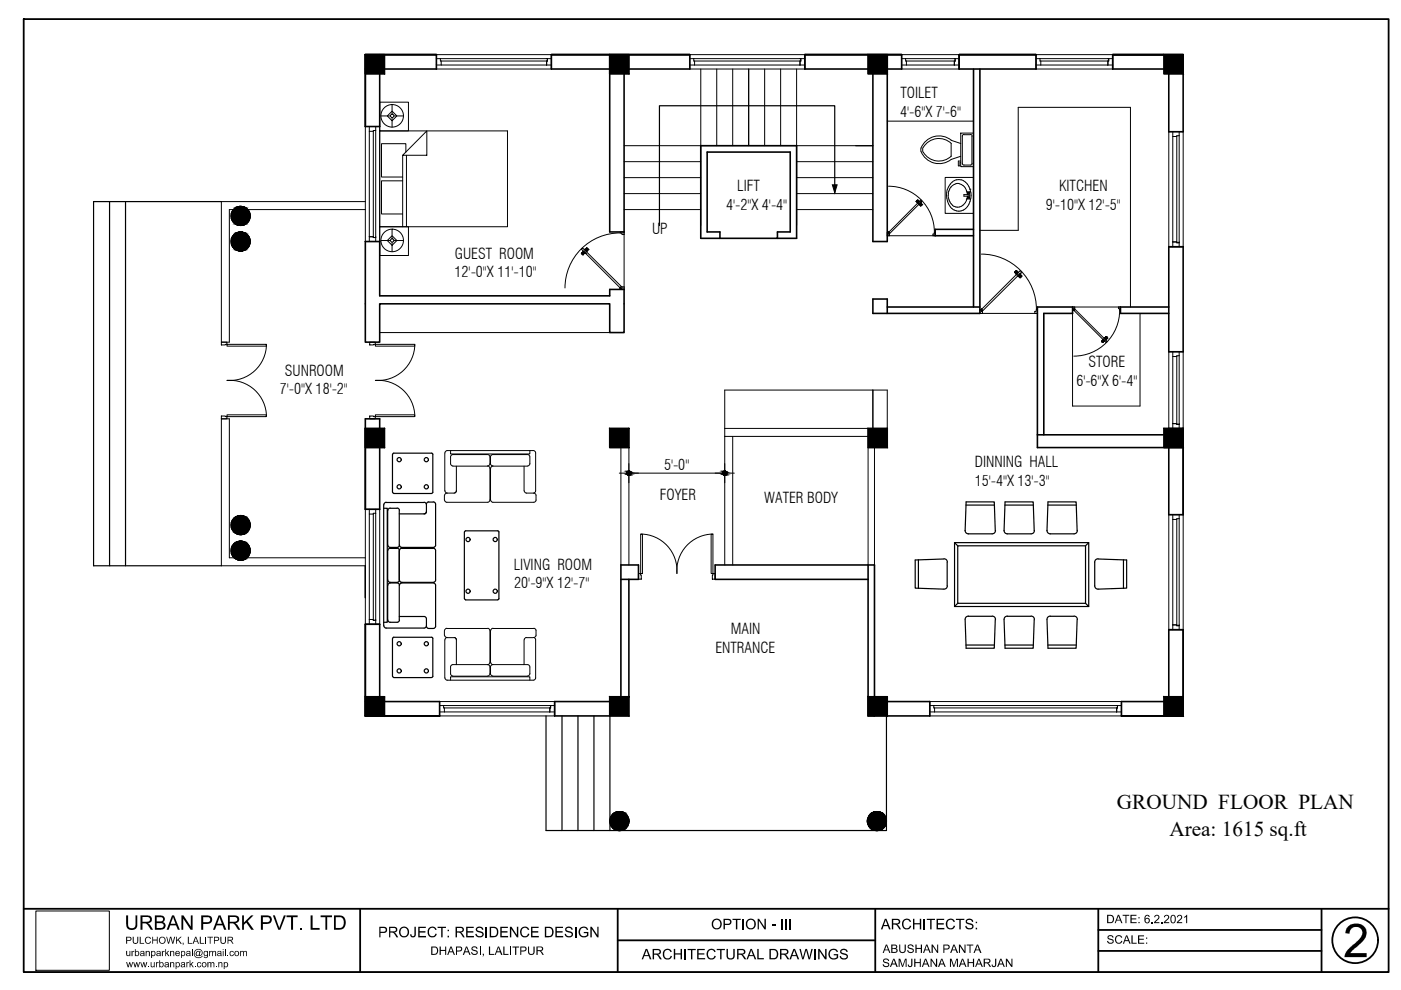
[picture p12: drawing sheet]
<svg xmlns="http://www.w3.org/2000/svg" width="297mm" height="210mm" viewBox="0 0 297 210" stroke-linecap="round" stroke-linejoin="round" font-family="sans-serif">
<defs><g id="words">
<g font-size="4.5">
<text x="236.8" y="171.4">GROUND FLOOR PLAN</text>
<text x="247.9" y="177.2">Area: 1615 sq.ft</text>
</g>
<g font-size="3.2">
<text x="190.9" y="20.9">TOILET</text>
<text x="190.8" y="24.8">4'-6&quot;X 7'-6&quot;</text>
<text x="156.3" y="40.5">LIFT</text>
<text x="224.6" y="40.5">KITCHEN</text>
<text x="154" y="44.5">4'-2&quot;X 4'-4&quot;</text>
<text x="221.7" y="44.5">9'-10&quot;X 12'-5&quot;</text>
<text x="138.2" y="49.6">UP</text>
<text x="96.4" y="58.8">12'-0&quot;X 11'-10&quot;</text>
<text x="96.4" y="54.8">GUEST ROOM</text>
<text x="230.8" y="77.8">STORE</text>
<text x="59.3" y="83.6">7'-0&quot;X 18'-2&quot;</text>
<text x="60.4" y="79.6">SUNROOM</text>
<text x="228.2" y="81.8">6'-6&quot;X 6'-4&quot;</text>
<text x="140.8" y="99.6">5'-0&quot;</text>
<text x="206.7" y="99">DINNING HALL</text>
<text x="139.9" y="106.1">FOYER</text>
<text x="162" y="106.7">WATER BODY</text>
<text x="206.7" y="103">15'-4&quot;X 13'-3&quot;</text>
<text x="109" y="120.8">LIVING ROOM</text>
<text x="109" y="124.7">20'-9&quot;X 12'-7&quot;</text>
<text x="154.9" y="134.5">MAIN</text>
<text x="151.7" y="138.5">ENTRANCE</text>
</g>
</g></defs>
<!-- layer: DOOR WINDOW -->
<g fill="none" stroke="#000" stroke-width=".21">
<path d="M92.5 12.4h24.4M92.5 13.8h24.4M92.5 11.6h24.4v3h-24.4zM93.4 12.4v.5h22.7v-.5M93.5 12.9v.9M115.9 12.9v.9M146.2 12.4h24.4M146.2 13.8h24.4M146.2 11.6h24.4v3h-24.4zM147.1 12.4v.5h22.7v-.5M147.3 12.9v.9M169.6 12.9v.9"/>
<path d="M191.2 11.6h12.2v3h-12.2zM191.2 12.4h12.2M191.2 13.8h12.2M192 12.4v.5h10.5v-.5M192.2 12.9v.9M202.3 12.9v.9M219.7 12.4h16.2M219.7 13.8h16.2M219.7 11.6h16.2v3h-16.2zM220.5 12.4v.5h14.6v-.5M220.7 12.9v.9M234.9 12.9v.9"/>
<path d="M77.5 26.8h3v24.4h-3zM78.3 26.8v24.4M78.3 27.8h.8M79.7 27.7h-.6v22.7h.6M79.7 26.8v24.4M247.8 27.9h3.1v24.4h-3.1zM248.7 27.9v24.4M248.7 28.9h.8M250 28.8h-.5v22.7h.5M250 27.9v24.4M78.3 50.2h.8M248.7 51.3h.8"/>
<path d="M46.9 72.5h1.2v.5l-1.2 .1zM48.1 73h8.4v.4h-8.4zM56.5 73a7.8 7.8 0 0 1-8.4 7.7 7.8 7.8 0 0 1 8.4 7.6M78.4 72.5h1.2v.5l-1.2 .1zM79.6 73h8.3v.4h-8.3zM88 73a7.8 7.8 0 0 1-8.4 7.7 7.8 7.8 0 0 1 8.4 7.6M247.8 74.6h3.1v16.2h-3.1zM248.7 74.6v16.2M248.7 75.6h.8M250 75.4h-.5v14.6h.5M250 74.6v16.2M46.9 88.2l1.2 .1v.5h-1.2z"/>
<path d="M48.1 88h8.4v.3h-8.4zM78.4 88.2l1.2 .1v.5h-1.2zM79.6 88h8.3v.3h-8.3zM248.7 89.8h.8M77.5 108h3v24.4h-3zM78.3 108v24.4M78.3 109h.8M79.7 108.8h-.6v22.7h.6M79.7 108v24.4M135.8 113.3h.4v8.3h-.4zM135.9 113.2a7.8 7.8 0 0 1 7.6 8.4 7.8 7.8 0 0 1 7.7-8.4M150.8 113.3h.4v8.3h-.4z"/>
<path d="M247.8 109.1h3.1v24.4h-3.1zM248.7 109.1v24.4M248.7 110.1h.8M250 110h-.5v22.7h.5M250 109.1v24.4M78.3 131.3h.1M78.3 131.3h.8M135.4 121.6h.4l.2 1.2h-.6zM151.2 121.6h.4v1.2h-.6zM248.7 132.5h.8M93.2 148.7h24.4v3.1h-24.4zM93.2 149.6h24.4"/>
<path d="M93.2 150.9h24.4M94.1 149.6v.5h22.6v-.5M94.2 150.1v.8M116.6 150.1v.8M197.1 149.6h40.7M197.1 150.9h40.7M197.1 148.7h40.7v3.1h-40.7zM198 149.6v.5h38.9v-.5M198.1 150.1v.8M236.8 150.1v.8"/>
</g>
<!-- layer: WALL -->
<g fill="none" stroke="#000" stroke-width=".34">
<path d="M80.5 11.6v15.2h-3M92.5 11.6h-15v15.2M92.5 11.6v3h-15M116.9 11.6h29.3v3h-29.3zM129.3 11.6v37.6h3v-37.6M170.6 11.6h20.6v3h-20.6zM185.1 11.6v39.6h3v-39.6M203.4 11.6h16.3v3h-16.3zM206.4 14.6v50.5M207.8 14.6v51.8h-22.7v-3h3v3M246.8 11.6h-10.9v3h11.9v13.3h3.1v-16.3M250.9 11.6h-15h15"/>
<path d="M149.9 32.2h17.6v17h-2.7v1.3h-12.2v-1.3h-2.7zM77.5 51.2h3v11.5h48.8v-1.3h3v9.1h-3v-6.1h-48.8v8.1h-3zM152.6 50.5h-4v-19.6h20.3v19.6h-4.1M206.4 48.6h-8.1v1.4h8.1M247.8 52.3h3.1v22.3h-3.1zM188.1 65.1h19.7M247.8 65.1h-10.2v1.3h10.2M77.5 88.8h3v19.2h-3zM219.9 92.2h27.9M221.3 92.2v-25.8h6.1v-1.3h-7.5v29.8h31v14.2M247.8 90.8v18.3h3.1M250.9 90.8v18.3"/>
<path d="M184.1 119.8v32M131.6 122.8h3.8v-3h-3.8v27.9M133.3 122.8v24.9M184.1 122.8h-32.5v-3h33.8v32M250.9 133.5v18.3h-13.1M250.9 133.5h-3.1v14.2M77.5 148.7h15.7v3.1h-15.7v-19.4h3v19.4M129.3 148.7h-11.7v3.1h11.7M188.1 148.7h9v3.1h-9.2M246.8 148.7h-9v3.1"/>
</g>
<!-- layer: ELEVATION -->
<g fill="none" stroke="#000" stroke-width=".25">
<path d="M246.8 11.6h4.1v4M246.8 14.6h4.1M247.8 11.6v4M181.4 30.9h3.7M23.2 42.7v77.3M26.6 42.7v77.3M46.9 42.7h-27.1v77.3h27.1M77.5 93.5h4M80.5 94.2h1M247.8 90.8v4.1M77.5 120v6.7M115.8 151.8v24.3h72.1v-24.3h.2"/>
<path d="M119.2 151.8v24.3M122.5 151.8v24.3M125.9 151.8v24.3M129.3 151.8v24.3M184.1 151.8h1.3M185.4 148.7h2.7M246.8 148.7h4.1M247.8 147.7v4.1"/>
<circle cx="51" cy="51.2" r="2.03"/>
<circle cx="51" cy="45.8" r="2.03"/>
<circle cx="51" cy="116.8" r="2.03"/>
<circle cx="51" cy="111.3" r="2.03"/>
<circle cx="131.3" cy="174.1" r="2.03"/>
<circle cx="185.9" cy="174.1" r="2.03"/>
</g>
<!-- layer: RAILING -->
<g fill="none" stroke="#000" stroke-width=".21">
<path d="M148.6 14.6v33.2M152 14.6v16.3M155.3 14.6v16.3M158.7 14.6v16.3M162.1 14.6v16.3M165.5 14.6v16.3M168.9 14.6v33.2M132.3 30.9h52.8M132.3 34.3h16.3M132.3 37.7h16.3M168.9 34.3h16.2M168.9 37.7h16.2"/>
<path d="M132.3 41h16.3M132.3 44.4h16.3M168.9 41h16.2M168.9 44.4h16.2M207.8 48.8h8.1v-26h23.8v42.3M227.4 66.4v19.7h14.3v-19.7"/>
</g>
<!-- layer: pillar -->
<g fill="#000" stroke="#000" stroke-width=".21">
<path d="M77.5 11.6l4 4v-4zM77.5 11.6l4 4h-4z"/>
<path d="M129.3 11.6l4 4v-4zM129.3 11.6l4 4h-4z"/>
<path d="M184.1 11.6l4 4v-4zM184.1 11.6l4 4h-4z"/>
<path d="M246.8 11.6l4.1 4v-4zM246.8 11.6l4.1 4h-4.1z"/>
<path d="M77.5 90.8l4 4.1v-4.1zM77.5 90.8l4 4.1h-4z"/>
<path d="M129.3 90.8l4 4.1v-4.1zM129.3 90.8l4 4.1h-4z"/>
<path d="M184.1 90.8l4 4.1v-4.1zM184.1 90.8l4 4.1h-4z"/>
<path d="M246.8 90.8l4.1 4.1v-4.1zM246.8 90.8l4.1 4.1h-4.1z"/>
<path d="M77.5 147.7l4 4.1v-4.1zM77.5 147.7l4 4.1h-4z"/>
<path d="M129.3 147.7l4 4.1v-4.1zM129.3 147.7l4 4.1h-4z"/>
<path d="M184.1 147.7l4 4.1v-4.1zM184.1 147.7l4 4.1h-4z"/>
<path d="M246.8 147.7l4.1 4.1v-4.1zM246.8 147.7l4.1 4.1h-4.1z"/>
</g>
<path d="M77.5 11.6h4v4h-4zM129.3 11.6h4v4h-4zM184.1 11.6h4v4h-4zM246.8 11.6h4.1v4h-4.1zM77.5 90.8h4v4.1h-4zM129.3 90.8h4v4.1h-4zM184.1 90.8h4v4.1h-4zM246.8 90.8h4.1v4.1h-4.1zM77.5 147.7h4v4.1h-4zM129.3 147.7h4v4.1h-4zM184.1 147.7h4v4.1h-4zM246.8 147.7h4.1v4.1h-4.1z" fill="none" stroke="#000" stroke-width=".34"/>
<!-- layer: win_in -->
<path d="M77.5 42.7h-30.6v29.8h1.7v-28.1h28.9M77.5 118.3h-28.9v-29.5h-1.7v31.2h30.6" fill="none" stroke="#000" stroke-width=".21"/>
<!-- layer: A-FUR -->
<g fill="none" stroke="#000" stroke-width=".21">
<path d="M188.1 25.7h18.3M195.7 31.2l-.1 .6 .1 .5M195.8 32.3a3.8 3.8 0 0 0 5.9 .8M195.8 31.2a3.8 3.8 0 0 1 5.9-.8v2.7M200.4 37.6h6v7.6h-6zM201.9 38.6l-.7 .8-.3 .8M202 39.3l-.7 .8M202.7 38.9a1.61 1.61 0 0 1 1.5 .5M202.7 39l-.7 .3M202.8 38.1h1M202.8 38.1l-.9 .5M203.7 30.4l-2-.7a4 4 0 0 0-6.5 2.2 4.1 4.1 0 0 0 6.5 1.9l2-.7"/>
<path d="M203.7 28.2h2.7v7.1h-2.7zM203.7 34.1h-.5v1.1h.3v-.7h.2M203.8 38.1l.4 .2M204 34.6l.2 .4h1.5M204.2 39.3l.7 1.1M204.2 38.3l.9 .7M204.4 28.6h1.3M204.4 28.5l-.3 .1-.1 .3v5.8M205.1 39l.3 .6M205.4 39.6l.2 .5M205.7 28.5l.3 .1 .1 .3v5.8M206.1 34.6l-.1 .3-.3 .1"/>
<path d="M200.7 41.4v.7M200.7 40.8v.6M200.8 42.1l.1 .7M200.8 40.2l-.1 .6M200.9 42.7l.2 .6M201 41.4l.1 .5M201.1 41v.4M201.1 42l.3 .8M201.1 43.3l.4 .5M201.1 40.5v.4M201.4 40.1l-.2 .4M201.4 42.8l.6 .7"/>
<path d="M201.4 43.8l.9 .8M201.9 43.5l.4 .3M202.3 43.7l.4 .2M202.3 44.5l1 .3 .9-.3M204.2 43.5l-.8 .4h-.7M204.4 41.3h1v.3h-1zM204.9 40.4l.1 .3M204.9 42.4l-.7 1.1M205 42.1l-.1 .3M205 40.7l.1 .5M205.1 41.6l-.1 .5M205.1 43.8l-.9 .8"/>
<path d="M205.1 41.3v-.6h.5v1.5h-.5v-.6M205.6 40.1h.1M205.6 42.7l-.5 1.1M205.6 40.1l.3 1.3-.3 1.4M80.5 70.5h48.8M94.3 96v8.1M94.3 96l.1-.2 .4-.3 18.5 .1 .3 .4v8.1M95.5 95.5v.8h16.8v-.8M95.5 96.9v1.4l.1 .3 .4 .2M96 96.4h7.4l.4 .2 .1 .3M96 98.8h7.4M96 96.4l-.4 .2-.1 .3"/>
<path d="M96.8 98.8v5.3M103.9 96.9v1.4l-.3 .4-.2 .1 .4 .2 .1 .3-.1 7-.4 .2h-8.7M104 96.9v1.4l.2 .4 .3 .1M104 99.3v6.7M104.5 98.8h7.3M104.5 98.8l-.4 .2-.1 .3M111.1 98.8v5.3M112.3 96.9v1.4l-.2 .4-.2 .1M112.3 96.9l-.2-.5h-.3h-7.3l-.4 .2-.1 .3M131.6 94.9v24.9M133.3 94.9v24.9M153.7 90.8h30.4"/>
<path d="M153.7 92.5h30.4M155.3 92.5v27.3M184.1 94.9v24.9M185.1 82.7v8.1M185.4 94.9v24.9M188.1 90.8v-8.1h-34.4v37.1M94.3 104.1l.3 .4h.2h1.5h.2l.3-.4-.4 .4M94.7 104.5l-.4 .3-.1 1.2 .3 .4 .2 .1M113.2 104.5l.2 .1 .3 .4-.1 1.3-.4 .2h-8.7l-.4-.2-.1-.3M113.6 104.1l-.3 .4h-.2h-1.5h-.2l-.2-.4M94.2 133.7l.1 1.2 .4 .3M94.3 135.7v8"/>
<path d="M94.7 133.3h8.7M94.7 133.2l-.2 .1-.2 .4M94.8 135.2h1.5M94.8 135.2l-.4 .2-.1 .2M96.3 135.2l.4 .2 .1 .2M96.4 135.2l.4 .5M96.8 135.7v5.2M103.4 133.2l.2 .1 .3 .4M103.9 133.7v6.7M104 133.7v6.7M104.5 133.3h8.6M104.5 133.2l-.4 .2-.1 .3"/>
<path d="M111.1 135.7v5.2M111.6 135.2h1.5M111.6 135.2l-.4 .2v.2M113.1 135.2l.4 .2 .1 .2v8.1l-.3 .4-18.5 .1-.4-.2-.1-.3M113.2 133.2l.4 .3 .1 .2M113.7 133.7l-.1 1.2-.4 .3M95.5 144.2v-.7h16.8v.7M96 140.9h7.4M96 143.4h7.4M96 140.9l-.2 .1-.3 .4v1.5l.3 .4h.2M103.4 140.9l.2 .1 .3 .4v1.5l-.3 .4h-.2M103.9 140.4l-.3 .4-.2 .1"/>
<path d="M104 140.4l.1 .3 .4 .2M104.5 143.4h7.3M104.5 143.3h-.3l-.2-.4v-1.5l.1-.2 .4-.3 7.6 .1 .2 .4v1.5l-.2 .4h-.2"/>
<circle cx="205.4" cy="41.9" r=".15"/>
<circle cx="205.4" cy="40.9" r=".15"/>
</g>
<!-- layer: ELEVATION -->
<g fill="#000" stroke="#000" stroke-width=".21">
<path d="M50.6 53.2h.9zM50.6 47.8h.9zM50.7 49.2h.6zM50.7 43.8h.6zM50.6 113.3h.9zM50.6 118.7h.9zM50.7 109.3h.6zM50.7 114.8h.6zM130.9 176.1h.9zM131 172.1h.6zM185.5 176.1h.9zM185.6 172.1h.5z"/>
<path d="M50.6 53.2h.7zM50.7 53.2h.6z"/>
<path d="M50.6 47.8h.7zM50.7 47.8h.6z"/>
<path d="M50.7 49.2h.8zM50.6 49.2h.9z"/>
<path d="M50.7 43.8h.8zM50.6 43.8h.9z"/>
<path d="M50.6 49.2l1.1 .1zM50.4 49.3h1.3z"/>
<path d="M50.6 43.8l1.1 .1zM50.4 43.9h1.3z"/>
<path d="M50.4 49.3h1.4zM50.2 49.3h1.6z"/>
<path d="M50.4 53.1h1.3zM50.4 53.1l1.1 .1z"/>
<path d="M50.4 43.9h1.4zM50.2 43.9h1.6z"/>
<path d="M50.4 47.7h1.3zM50.4 47.7l1.1 .1z"/>
<path d="M50.2 49.3l1.8 .1zM50 49.4h2z"/>
<path d="M50.2 53.1h1.6zM50.2 53.1h1.5z"/>
<path d="M50.2 43.9l1.8 .1zM50 44h2z"/>
<path d="M50.2 47.7h1.6zM50.2 47.7h1.5z"/>
<path d="M50 49.4l2.2 .2-.2-.2zM49.9 49.6l.1-.2 2.2 .2z"/>
<path d="M50 52.9l1.8 .2 .2-.2zM50 52.9l1.8 .2h-1.6z"/>
<path d="M50 44l2.2 .1-.2-.1zM49.9 44.1l.1-.1 2.2 .1z"/>
<path d="M50 47.5l1.8 .2 .2-.2zM50 47.5l1.8 .2h-1.6z"/>
<path d="M49.9 49.6l2.5 .1-.2-.1zM49.7 49.7l.2-.1 2.5 .1z"/>
<path d="M49.9 52.9h2.3zM49.9 52.9h2.1z"/>
<path d="M49.9 44.1l2.5 .2-.2-.2zM49.7 44.3l.2-.2 2.5 .2z"/>
<path d="M49.9 47.4h2.3zM49.9 47.4l2.1 .1z"/>
<path d="M49.7 49.7l2.8 .1-.1-.1zM49.7 49.7l2.8 .1h-2.9z"/>
<path d="M49.7 52.7l2.5 .2 .2-.2zM49.7 52.7l2.5 .2h-2.3z"/>
<path d="M49.7 44.3l2.8 .1-.1-.1zM49.7 44.3l2.8 .1h-2.9z"/>
<path d="M49.7 47.3l2.5 .1 .2-.1zM49.7 47.3l2.5 .1h-2.3z"/>
<path d="M49.6 49.8l3 .1-.1-.1zM49.6 49.8l3 .1h-3.2z"/>
<path d="M49.6 52.6l2.8 .1 .1-.1zM49.6 52.6l2.8 .1h-2.7z"/>
<path d="M49.6 44.4l3 .1-.1-.1zM49.6 44.4l3 .1h-3.2z"/>
<path d="M49.6 47.2l2.8 .1 .1-.1zM49.6 47.2l2.8 .1h-2.7z"/>
<path d="M49.4 49.9l3.3 .2-.1-.2zM49.4 49.9l3.3 .2h-3.4z"/>
<path d="M49.4 52.5l3.1 .1 .1-.1zM49.4 52.5l3.1 .1h-2.9z"/>
<path d="M49.4 44.5l3.3 .2-.1-.2zM49.4 44.5l3.3 .2h-3.4z"/>
<path d="M49.4 47.1l3.1 .1 .1-.1zM49.4 47.1l3.1 .1h-2.9z"/>
<path d="M49.3 50.1l3.5 .2-.1-.2zM49.3 50.1l3.5 .2h-3.6z"/>
<path d="M49.3 52.3l3.3 .2 .1-.2zM49.3 52.3l3.3 .2h-3.2z"/>
<path d="M49.3 44.7l3.5 .2-.1-.2zM49.3 44.7l3.5 .2h-3.6z"/>
<path d="M49.3 46.9l3.3 .2 .1-.2zM49.3 46.9l3.3 .2h-3.2z"/>
<path d="M49.2 50.3l3.7 .1-.1-.1zM49.2 50.3l3.7 .1h-3.8z"/>
<path d="M49.2 52.1l3.5 .2 .1-.2zM49.2 52.1l3.5 .2h-3.4z"/>
<path d="M49.2 44.9l3.7 .1-.1-.1zM49.2 44.9l3.7 .1h-3.8z"/>
<path d="M49.2 46.7l3.5 .2 .1-.2zM49.2 46.7l3.5 .2h-3.4z"/>
<path d="M49.1 50.4l3.8 .2v-.2zM49.1 50.4l3.8 .2h-3.8z"/>
<path d="M49.1 52l3.7 .1 .1-.1zM49.1 52l3.7 .1h-3.6z"/>
<path d="M49.1 45l3.8 .2v-.2zM49.1 45l3.8 .2h-3.8z"/>
<path d="M49.1 46.6l3.7 .1 .1-.1zM49.1 46.6l3.7 .1h-3.6z"/>
<path d="M49.1 50.6l3.9 .2-.1-.2zM49.1 50.6l3.9 .2h-3.9z"/>
<path d="M49.1 51.8l3.8 .2v-.2zM49.1 51.8l3.8 .2h-3.8z"/>
<path d="M49.1 45.2l3.9 .2-.1-.2zM49.1 45.2l3.9 .2h-3.9z"/>
<path d="M49.1 46.3l3.8 .3v-.3zM49.1 46.3l3.8 .3h-3.8z"/>
<path d="M49.1 50.8l3.9 .2v-.2zM49.1 50.8l3.9 .2h-4z"/>
<path d="M49 51l4.1 .2-.1-.2zM49 51l4.1 .2h-4.1z"/>
<path d="M49 51.4l4 .2v-.2zM49 51.4l4 .2h-3.9z"/>
<path d="M49.1 51.6l3.8 .2 .1-.2zM49.1 51.6l3.8 .2h-3.8z"/>
<path d="M49.1 45.4l3.9 .2v-.2zM49.1 45.4l3.9 .2h-4z"/>
<path d="M49 45.6l4.1 .2-.1-.2zM49 45.6l4.1 .2h-4.1z"/>
<path d="M49 46l4 .2v-.2zM49 46l4 .2h-3.9z"/>
<path d="M49.1 46.2l3.8 .1 .1-.1zM49.1 46.2l3.8 .1h-3.8z"/>
<path d="M49 51.2l4 .2 .1-.2zM49 51.2l4 .2h-4z"/>
<path d="M49 45.8l4 .2 .1-.2zM49 45.8l4 .2h-4z"/>
<path d="M50.6 113.3l.7 .1zM50.7 113.4h.6z"/>
<path d="M50.6 118.7l.7 .1zM50.7 118.8h.6z"/>
<path d="M50.7 109.3l.8 .1zM50.6 109.4h.9z"/>
<path d="M50.7 114.8h.8zM50.6 114.8h.9z"/>
<path d="M50.6 109.4h1.1zM50.4 109.4h1.3z"/>
<path d="M50.6 114.8h1.1zM50.4 114.8h1.3z"/>
<path d="M50.4 109.4l1.4 .1zM50.2 109.5h1.6z"/>
<path d="M50.4 113.3h1.3zM50.4 113.3h1.1z"/>
<path d="M50.4 114.8l1.4 .1zM50.2 114.9h1.6z"/>
<path d="M50.4 118.7h1.3zM50.4 118.7h1.1z"/>
<path d="M50.2 109.5l1.8 .1zM50 109.6h2z"/>
<path d="M50.2 113.2h1.6zM50.2 113.2l1.5 .1z"/>
<path d="M50.2 114.9l1.8 .1zM50 115h2z"/>
<path d="M50.2 118.6h1.6zM50.2 118.6l1.5 .1z"/>
<path d="M50 109.6l2.2 .1zM49.9 109.7h2.3z"/>
<path d="M50 113.1h2zM50 113.1l1.8 .1z"/>
<path d="M50 115l2.2 .1zM49.9 115.1h2.3z"/>
<path d="M50 118.5h2zM50 118.5l1.8 .1z"/>
<path d="M49.9 109.7l2.5 .1-.2-.1zM49.7 109.8l.2-.1 2.5 .1z"/>
<path d="M49.9 113l2.1 .1 .2-.1zM49.9 113l2.1 .1h-2z"/>
<path d="M49.9 115.1l2.5 .1-.2-.1zM49.7 115.2l.2-.1 2.5 .1z"/>
<path d="M49.9 118.4l2.1 .1 .2-.1zM49.9 118.4l2.1 .1h-2z"/>
<path d="M49.7 109.8l2.8 .1-.1-.1zM49.7 109.8l2.8 .1h-2.9z"/>
<path d="M49.7 112.9h2.7zM49.7 112.9l2.5 .1z"/>
<path d="M49.7 115.2l2.8 .1-.1-.1zM49.7 115.2l2.8 .1h-2.9z"/>
<path d="M49.7 118.3h2.7zM49.7 118.3l2.5 .1z"/>
<path d="M49.6 109.9l3 .2-.1-.2zM49.6 109.9l3 .2h-3.2z"/>
<path d="M49.6 112.7l2.8 .2 .1-.2zM49.6 112.7l2.8 .2h-2.7z"/>
<path d="M49.6 115.3l3 .2-.1-.2zM49.6 115.3l3 .2h-3.2z"/>
<path d="M49.6 118.1l2.8 .2 .1-.2zM49.6 118.1l2.8 .2h-2.7z"/>
<path d="M49.4 110.1l3.3 .1-.1-.1zM49.4 110.1l3.3 .1h-3.4z"/>
<path d="M49.4 112.6l3.1 .1 .1-.1zM49.4 112.6l3.1 .1h-2.9z"/>
<path d="M49.4 115.5l3.3 .1-.1-.1zM49.4 115.5l3.3 .1h-3.4z"/>
<path d="M49.4 118l3.1 .1 .1-.1zM49.4 118l3.1 .1h-2.9z"/>
<path d="M49.3 110.2l3.5 .2-.1-.2zM49.3 110.2l3.5 .2h-3.6z"/>
<path d="M49.3 112.4l3.3 .2 .1-.2zM49.3 112.4l3.3 .2h-3.2z"/>
<path d="M49.3 115.6l3.5 .2-.1-.2zM49.3 115.6l3.5 .2h-3.6z"/>
<path d="M49.3 117.8l3.3 .2 .1-.2zM49.3 117.8l3.3 .2h-3.2z"/>
<path d="M49.2 110.4l3.7 .2-.1-.2zM49.2 110.4l3.7 .2h-3.8z"/>
<path d="M49.2 112.3l3.5 .1 .1-.1zM49.2 112.3l3.5 .1h-3.4z"/>
<path d="M49.2 115.8l3.7 .2-.1-.2zM49.2 115.8l3.7 .2h-3.8z"/>
<path d="M49.2 117.7l3.5 .1 .1-.1zM49.2 117.7l3.5 .1h-3.4z"/>
<path d="M49.1 110.6l3.8 .2v-.2zM49.1 110.6l3.8 .2h-3.8z"/>
<path d="M49.1 112.1l3.7 .2 .1-.2zM49.1 112.1l3.7 .2h-3.6z"/>
<path d="M49.1 116l3.8 .2v-.2zM49.1 116l3.8 .2h-3.8z"/>
<path d="M49.1 117.5l3.7 .2 .1-.2zM49.1 117.5l3.7 .2h-3.6z"/>
<path d="M49.1 110.8l3.9 .1-.1-.1zM49.1 110.8l3.9 .1h-3.9z"/>
<path d="M49.1 111.9l3.8 .2v-.2zM49.1 111.9l3.8 .2h-3.8z"/>
<path d="M49.1 116.2l3.9 .2-.1-.2zM49.1 116.2l3.9 .2h-3.9z"/>
<path d="M49.1 117.3l3.8 .2v-.2zM49.1 117.3l3.8 .2h-3.8z"/>
<path d="M49.1 110.9l3.9 .3v-.3zM49.1 110.9l3.9 .3h-4z"/>
<path d="M49 111.2l4.1 .1-.1-.1zM49 111.2l4.1 .1h-4.1z"/>
<path d="M49 111.5l4 .2v-.2zM49 111.5l4 .2h-3.9z"/>
<path d="M49.1 111.7l3.8 .2 .1-.2zM49.1 111.7l3.8 .2h-3.8z"/>
<path d="M49.1 116.4l3.9 .2v-.2zM49.1 116.4l3.9 .2h-4z"/>
<path d="M49 116.6l4.1 .1-.1-.1zM49 116.6l4.1 .1h-4.1z"/>
<path d="M49 117l4 .1v-.1zM49 117l4 .1h-3.9z"/>
<path d="M49.1 117.1l3.8 .2 .1-.2zM49.1 117.1l3.8 .2h-3.8z"/>
<path d="M49 111.3l4 .2 .1-.2zM49 111.3l4 .2h-4z"/>
<path d="M49 116.7l4 .3 .1-.3zM49 116.7l4 .3h-4z"/>
<path d="M130.9 176.1h.7zM131 176.1h.6z"/>
<path d="M131 172.1h.8zM130.9 172.1h.9z"/>
<path d="M130.9 172.1l1.1 .1zM130.7 172.2h1.3z"/>
<path d="M130.7 172.2h1.5zM130.5 172.2h1.7z"/>
<path d="M130.7 176h1.3zM130.7 176l1.1 .1z"/>
<path d="M130.5 172.2l1.8 .1zM130.3 172.3h2z"/>
<path d="M130.5 175.9h1.7zM130.5 175.9l1.5 .1z"/>
<path d="M130.3 172.3l2.2 .1zM130.2 172.4h2.3z"/>
<path d="M130.3 175.8h2zM130.3 175.8l1.9 .1z"/>
<path d="M130.2 172.4l2.5 .1-.2-.1zM130 172.5l.2-.1 2.5 .1z"/>
<path d="M130.2 175.8h2.3zM130.2 175.8h2.1z"/>
<path d="M130 172.5l2.8 .2-.1-.2zM130 172.5l2.8 .2h-2.9z"/>
<path d="M130 175.6l2.5 .2 .2-.2zM130 175.6l2.5 .2h-2.3z"/>
<path d="M129.9 172.7l3 .1-.1-.1zM129.9 172.7l3 .1h-3.2z"/>
<path d="M129.9 175.5l2.8 .1 .1-.1zM129.9 175.5l2.8 .1h-2.7z"/>
<path d="M129.7 172.8l3.3 .2-.1-.2zM129.7 172.8l3.3 .2h-3.4z"/>
<path d="M129.7 175.3l3.1 .2 .1-.2zM129.7 175.3l3.1 .2h-2.9z"/>
<path d="M129.6 173l3.5 .2-.1-.2zM129.6 173l3.5 .2h-3.6z"/>
<path d="M129.6 175.2l3.3 .1 .1-.1zM129.6 175.2l3.3 .1h-3.2z"/>
<path d="M129.5 173.2l3.7 .1-.1-.1zM129.5 173.2l3.7 .1h-3.8z"/>
<path d="M129.5 175l3.5 .2 .1-.2zM129.5 175l3.5 .2h-3.4z"/>
<path d="M129.4 173.3l3.9 .2-.1-.2zM129.4 173.3l3.9 .2h-3.9z"/>
<path d="M129.4 174.8l3.7 .2 .1-.2zM129.4 174.8l3.7 .2h-3.6z"/>
<path d="M129.4 173.5l3.9 .2v-.2zM129.4 173.5l3.9 .2h-3.9z"/>
<path d="M129.4 174.7l3.8 .1 .1-.1zM129.4 174.7l3.8 .1h-3.8z"/>
<path d="M129.4 173.7l3.9 .2v-.2zM129.4 173.7l3.9 .2h-4z"/>
<path d="M129.3 173.9l4.1 .2-.1-.2zM129.3 173.9l4.1 .2h-4.1z"/>
<path d="M129.3 174.3l4 .2v-.2zM129.3 174.3l4 .2h-3.9z"/>
<path d="M129.4 174.5l3.9 .2v-.2zM129.4 174.5l3.9 .2h-3.9z"/>
<path d="M129.3 174.1l4 .2 .1-.2zM129.3 174.1l4 .2h-4z"/>
<path d="M185.5 176.1h.6zM185.6 176.1h.5z"/>
<path d="M185.6 172.1h.8zM185.5 172.1h.9z"/>
<path d="M185.5 172.1l1 .1zM185.2 172.2h1.3z"/>
<path d="M185.2 172.2h1.6zM185.1 172.2h1.7z"/>
<path d="M185.2 176h1.3zM185.2 176l1.2 .1z"/>
<path d="M185.1 172.2l1.8 .1zM184.9 172.3h2z"/>
<path d="M185.1 175.9h1.7zM185.1 175.9l1.4 .1z"/>
<path d="M184.9 172.3l2.2 .1zM184.8 172.4h2.3z"/>
<path d="M184.9 175.8h2zM184.9 175.8l1.9 .1z"/>
<path d="M184.8 172.4l2.4 .1-.1-.1zM184.6 172.5l.2-.1 2.4 .1z"/>
<path d="M184.8 175.8h2.3zM184.8 175.8h2.1z"/>
<path d="M184.6 172.5l2.8 .2-.2-.2zM184.6 172.5l2.8 .2h-2.9z"/>
<path d="M184.6 175.6l2.5 .2 .1-.2zM184.6 175.6l2.5 .2h-2.3z"/>
<path d="M184.5 172.7l3 .1-.1-.1zM184.5 172.7l3 .1h-3.2z"/>
<path d="M184.5 175.5l2.7 .1 .2-.1zM184.5 175.5l2.7 .1h-2.6z"/>
<path d="M184.3 172.8l3.3 .2-.1-.2zM184.3 172.8l3.3 .2h-3.4z"/>
<path d="M184.3 175.3l3.1 .2 .1-.2zM184.3 175.3l3.1 .2h-2.9z"/>
<path d="M184.2 173l3.5 .2-.1-.2zM184.2 173l3.5 .2h-3.6z"/>
<path d="M184.2 175.2l3.3 .1 .1-.1zM184.2 175.2l3.3 .1h-3.2z"/>
<path d="M184.1 173.2l3.7 .1-.1-.1zM184.1 173.2l3.7 .1h-3.7z"/>
<path d="M184.1 175l3.5 .2 .1-.2zM184.1 175l3.5 .2h-3.4z"/>
<path d="M184.1 173.3l3.8 .2-.1-.2zM184.1 173.3l3.8 .2h-3.9z"/>
<path d="M184.1 174.8l3.6 .2 .1-.2zM184.1 174.8l3.6 .2h-3.6z"/>
<path d="M184 173.5l3.9 .2v-.2zM184 173.5l3.9 .2h-4z"/>
<path d="M184 174.7l3.8 .1 .1-.1zM184 174.7l3.8 .1h-3.7z"/>
<path d="M183.9 173.7l4 .2v-.2zM183.9 173.7l4 .2h-4z"/>
<path d="M183.9 174.5l4 .2v-.2zM183.9 174.5l4 .2h-3.9z"/>
<path d="M183.9 173.9l4 .2v-.2zM183.9 173.9l4 .2h-4z"/>
<path d="M183.9 174.1l4 .2v-.2zM183.9 174.1l4 .2h-4z"/>
<path d="M183.9 174.3l4 .2v-.2zM183.9 174.3l4 .2h-4z"/>
</g>
<!-- layer: DIMENSION -->
<g fill="#000" stroke="#000" stroke-width=".21">
<path d="M176.5 39.2h1l-.5 1.7zM133.2 99.9h.1zM153.5 99.9h.2zM133.3 100.7h.2zM153.7 100.7h.1z"/>
<path d="M133 100h.3zM133.1 99.9l.2 .1z"/>
<path d="M133.1 99.9h.2zM133.2 99.9h.1z"/>
<path d="M133.3 99.9l.3 .1zM133.3 99.9l.3 .1z"/>
<path d="M133.3 99.9h.2zM133.3 99.9h.2z"/>
<path d="M133.3 99.9h.2zM133.3 99.9h.2z"/>
<path d="M153.5 99.9h.2zM153.5 99.9h.2z"/>
<path d="M153.4 99.9l.3 .1zM153.4 100h.3z"/>
<path d="M153.4 100h.3zM153.4 100h.3z"/>
<path d="M153.7 99.9h.1zM153.7 99.9h.1z"/>
<path d="M153.7 99.9h.2zM153.7 99.9h.2z"/>
<path d="M153.7 99.9l.3 .1zM153.7 99.9l.3 .1z"/>
<path d="M153.7 100h.3zM153.7 100h.3z"/>
<path d="M132.9 100.4h.4zM132.9 100.4h.4z"/>
<path d="M132.9 100.3l.4 .1zM132.9 100.3l.4 .1z"/>
<path d="M132.9 100.2l.4 .1zM132.9 100.2l.4 .1z"/>
<path d="M132.9 100.1l.4 .1zM132.9 100.1l.4 .1z"/>
<path d="M132.9 100.1h.4zM133 100.1h.3z"/>
<path d="M132.9 100.4l.4 .1zM132.9 100.4l.4 .1z"/>
<path d="M133 100l.3 .1zM133 100l.3 .1z"/>
<path d="M133 100.5l.3 .1zM133 100.5l.3 .1z"/>
<path d="M133 100h.3zM133 100h.3z"/>
<path d="M133 100.6l.3 .1zM133 100.6l.3 .1z"/>
<path d="M133.1 100.7h.2zM133.1 100.7h.2z"/>
<path d="M133 100.7h.3zM133 100.7h.3z"/>
<path d="M133.2 100.7h.1zM133.2 100.7h.1z"/>
<path d="M133.3 100.7h.2zM133.3 100.7h.2z"/>
<path d="M133.3 100.7h.2zM133.3 100.7h.3z"/>
<path d="M133.3 100.6l.3 .1zM133.3 100.6h.4z"/>
<path d="M133.3 100.5l.4 .1zM133.3 100.5h.4z"/>
<path d="M133.3 100.4l.4 .1zM133.3 100.4h.5z"/>
<path d="M133.3 100.4h.5zM133.3 100.4h.5z"/>
<path d="M133.3 100.3l.5 .1zM133.3 100.3l.5 .1z"/>
<path d="M133.3 100.2l.5 .1zM133.3 100.2l.5 .1z"/>
<path d="M133.3 100.1l.5 .1zM133.3 100.1l.5 .1z"/>
<path d="M133.3 100.1h.5zM133.3 100.1h.5z"/>
<path d="M133.3 100l.4 .1zM133.3 100l.4 .1z"/>
<path d="M133.3 100h.4zM133.3 100h.4z"/>
<path d="M153.3 100l.4 .1zM153.3 100l.4 .1z"/>
<path d="M153.3 100.1h.4zM153.3 100.1h.4z"/>
<path d="M153.2 100.1l.5 .1zM153.2 100.1l.5 .1z"/>
<path d="M153.2 100.2l.5 .1zM153.2 100.2l.5 .1z"/>
<path d="M153.2 100.3l.5 .1zM153.2 100.3l.5 .1z"/>
<path d="M153.2 100.4h.5zM153.2 100.4h.5z"/>
<path d="M153.2 100.4l.5 .1zM153.2 100.4l.5 .1z"/>
<path d="M153.3 100.5l.4 .1zM153.3 100.5l.4 .1z"/>
<path d="M153.3 100.6l.4 .1zM153.3 100.6l.4 .1z"/>
<path d="M153.4 100.7h.3zM153.4 100.7h.3z"/>
<path d="M153.4 100.7h.3zM153.4 100.7h.3z"/>
<path d="M153.5 100.7h.2zM153.5 100.7h.2z"/>
<path d="M153.7 100.7h.1zM153.7 100.7h.2z"/>
<path d="M153.7 100.7h.3zM153.7 100.7h.2z"/>
<path d="M153.7 100l.3 .1zM153.7 100l.3 .1z"/>
<path d="M153.7 100.6h.3zM153.7 100.6l.3 .1z"/>
<path d="M153.7 100.1h.4zM153.7 100.1h.4z"/>
<path d="M153.7 100.5h.3zM153.7 100.5l.3 .1z"/>
<path d="M153.7 100.1l.4 .1zM153.7 100.1l.4 .1z"/>
<path d="M153.7 100.2l.4 .1zM153.7 100.2l.4 .1z"/>
<path d="M153.7 100.3l.4 .1zM153.7 100.3l.4 .1z"/>
<path d="M153.7 100.4h.4zM153.7 100.4h.4z"/>
<path d="M153.7 100.4h.4zM153.7 100.4l.3 .1z"/>
</g>
<g fill="none" stroke="#000" stroke-width=".21">
<path d="M177 39.2v1.7M133.3 98.3v4M153.7 98.3v4M131.3 100.3h24.4M7.6 193.2h15.6v12.5h-15.6zM5 206.1h289.4"/>
<circle cx="133.4" cy="100.3" r=".44"/>
<circle cx="153.7" cy="100.3" r=".44"/>
</g>
<!-- layer: 0 -->
<path d="M177 40.7v-18.3h-37.2v25.4" fill="none" stroke="#000" stroke-width=".25"/>
<!-- layer: DOOR - ELE- KHA -->
<g fill="none" stroke="#000" stroke-width=".21">
<path d="M188.4 39.5a9.7 9.7 0 0 1 9.7 9.7M123.3 53.7l.3-.3zM123.3 53.7l.1 .2zM123.4 53.9l.2 .1 .3-.3-.3 .3zM123.6 53.5h.1M123.6 53.4l.3 .3M123.6 53.2h.1M123.6 53.5l-.3 .2M123.6 53.5l.2 .1M123.7 53.4h.1M123.7 53.4l-.1-.2 .1 .2M123.7 53.5h.1"/>
<path d="M123.7 53.4l.2 .2M123.7 53.4l-.1 .1M123.7 53.3v.1M123.7 53.5l-.3 .3M123.8 53.4v.1M123.8 53.7h.1M123.8 53.6h.1M123.8 53.7l-.2 .3M123.9 53.6l-.4 .3-.1-.1M123.9 53.7h.1M123.9 52.9h.1M123.9 53.7l-.3 .3"/>
<path d="M123.9 53.5l-.1 .1M123.9 53.5h.1M123.9 53.6h.1M123.9 52.9l.2 .1M123.9 53.6l.2 .1M123.9 53.5l.1 .1M124 53h.1M124.1 52.9h.1M124.1 53v.1M124.1 53.7h.1M124.1 53h.1M124.1 52.9l.3 .3"/>
<path d="M124.2 52.9l.3-.3 .1 .1-.3 .5M124.2 52.9h.1M124.2 52.9l.1 .3M124.2 53.1h-.1M124.2 53.1v.1M124.2 52.9l.2 .2M124.2 53.2l.1 .1M124.3 53.2h.1M124.3 53.1h-.1M124.3 53.2l.1 .2M124.4 52.6l-.3 .2M124.4 53.1h.1"/>
<path d="M124.4 53.1l-.1 .1M124.4 52.6l.3 .3M124.4 53.4h.1M124.4 52.6l-.3 .3M124.4 52.5l-.3 .4M124.4 52.6l-.2 .3M124.7 52.9h.1M124.7 52.8l-.3 .3M124.7 52.9l-.3 .3M131.5 49.4a11.7 11.7 0 0 0-11.7 11.7M132.3 49.7h-.4v-.3h-.4v-.2h.8v12.2h-.8v-.3h.4v-.3h.4M188.3 49.3v.2"/>
<path d="M188.4 49.3l.2 .1-.2-.1 6.8-6.9 .3 .3-6.9 6.7M188.4 49.2h.1M188.6 50v-.4h-.3v-.3h-.2v.7h10.2v-.7h-.2v.3h-.3v.4M194.2 42.7l.3 .2-.2-.2M194.3 42.7l.1-.1zM194.3 42.7l.2 .2M194.5 42.9h.1M194.5 42.4l.2 .3M194.5 43.1h.1M194.5 42.4l-.1 .2 .1-.2 .2 .3M194.5 42.4h.1M194.6 43h.1"/>
<path d="M194.6 43l-.1 .1M194.6 42.9h.1M194.6 42.7l-.2-.2-.1 .1 .3 .3M194.7 42.7h.1M194.7 42.9l-.1 .1M194.7 42.7v.1M194.7 42.9h-.1M194.7 42.9h.1M194.7 43.4h.1M194.7 42.7l-.2 .2M194.7 42.8v.1M194.8 42.8h.1"/>
<path d="M194.8 42.7h.1M194.9 43.3h.1M194.9 43.3l-.1 .1M194.9 42.7l-.1 .1M195 42.7h.1M195 43.4h.1M195 43.3h.1M195 43.3l.3 .2M195 43.3h-.2M195 43.4l.2 .2M195 43.4l.1 .2M195 43.2l-.1 .1"/>
<path d="M195 43.3l.2 .3M195.1 43.2h.1M195.1 43.3h-.1M195.1 43.1h.1M195.1 43v.1M195.1 43.2l-.1 .1M195.1 43.3l.3 .2h-.1M195.1 43.2l-.1 .2M195.2 43h.1M195.2 43l-.1 .1M195.2 43.2h.1M195.2 43.6h.1"/>
<path d="M195.2 43.2l.3 .2M195.2 43.2l.2 .2M195.2 43.2l-.1 .1M195.3 43.5h.1M195.4 43.4l-.2 .2M195.4 43.3h.1M195.5 43.4l-.3 .3-.2-.3M208.1 53.9a11.7 11.7 0 0 1 11.6 11.7M215.1 57.7l.3 .3-.3-.3M215.1 57.7l.4 .2M215.1 57.8l.3 .2M215.3 57.5l.3 .3"/>
<path d="M215.4 57.4l.3 .4-.2 .2-.3-.4 .1-.1M215.4 58h.1M215.4 58.3h.1M215.4 57.4l-.1 .2M215.4 57.4l.3 .3M215.5 57.9h.1M215.5 58.2h.1M215.5 57.4h.1M215.5 58.1h.1M215.5 57.4l.2 .3M215.5 58h.1M215.5 58.1l-.1 .1"/>
<path d="M215.5 58v.2M215.6 58l-.1 .2M215.6 57.8h.1M215.6 57.9l.1 .1M215.6 58v.1M215.6 57.9h.1M215.7 57.7h.1M215.7 57.9h.1M215.7 58.5v.1M215.7 57.7l-.3 .3M215.7 57.7l-.2-.3-.4 .3M215.8 57.8h.1"/>
<path d="M215.8 57.8l.1-.1-.2 .2M215.8 58.4h.3M215.8 57.8l-.1 .1M215.9 58.4h.1M215.9 58.4l-.1 .2M215.9 58.4l-.1 .1M216 57.7h.1M216 58.3h.1M216 58.6l.2 .3M216 58.4h.1M216 58.6h.1M216 58.5h.1"/>
<path d="M216 58.5l.3 .3M216 58.5l.3 .4M216.1 58.4h.1M216.1 58.5h.1M216.1 58.3l.4 .4h-.1M216.1 58.2l-.1 .1M216.1 58.4l.3 .3M216.1 58.2l.1-.1-.1 .1M216.1 58.3h.1M216.1 58.2h.1M216.1 58.3l-.1 .1M216.2 58.2h.1"/>
<path d="M216.2 58.3l-.2 .2M216.2 58h.1M216.2 58.3h.1M216.2 58.9h.1M216.2 58.3l.3 .3M216.3 58h.1M216.3 58l-.2 .2M216.3 58.9h.1M216.3 58.3l.3 .2M216.3 58.3l-.3 .3M216.3 58.3h.1M216.6 58.6l-.3 .3"/>
<path d="M216.6 58.5h.1M216.6 58.5l-.4 .4M131.4 61.1h.1M131.4 61l.3-.2zM131.5 61.1h.3M131.7 60.8l-8.2-8.2-.2 .2 8.2 8.2M208.1 65.6v.4h.2v.4M208.1 65.9l-.1-.3h-.2v.8h12.1v-.8h-.2v.4h-.3v.4M208.1 65.6h.1M208.1 65.6l8.2-8.2 .3 .3-8.3 8.1M208.1 65.6l.2 .2zM227.7 65.8h.1"/>
<path d="M227.9 65.1l-.2 .7 .2-.2-.2 .2 6.8 6.8 .3-.2-6.9-6.8M233.5 72.4h.1M233.5 72.3l.2 .2-.2-.1M233.7 72.5l.1 .1zM233.8 72.2h.1M233.8 72.1l-.3 .2M233.8 71.9h.1M233.8 72l.1 .1M233.8 72.2h.1l-.1-.1-.3 .2M233.8 72h.1M233.9 72.1h.1M233.9 72.1l.1 .2"/>
<path d="M233.9 72.1l-.3 .3M233.9 72.2l-.3 .3h.1l.3-.2M233.9 72.1l.1 .1M234 72.3h.1M234 72.2h.1M234 72.3l-.2 .3 .2-.2M234 72.3l-.2 .3M234 72.4l-.2 .2M234 72.2l.2 .2-.1-.1M234 71.7h.2M234 71.7h.1M234.1 72.3h.1"/>
<path d="M234.1 71.7l.2 .1M234.2 71.7h.1M234.2 71.8h.1M234.3 72.4h.1M234.3 71.8h.1M234.3 71.7h.1M234.3 71.9h.1M234.3 71.7l.1 .2M234.3 71.7v.1M234.3 71.9l.1 .1M234.3 71.9v.1M234.4 71.9h.1"/>
<path d="M234.4 72l.1 .1M234.4 71.8l-.1 .1M234.4 72h.1M234.4 71.4l-.1 .3M234.5 71.4l-.2 .3 .2-.3M234.5 71.9h.1M234.5 71.4l.3 .3-.3 .2-.2-.2M234.5 71.4h.1M234.5 71.4l-.2 .3M234.6 71.5l-.3 .2M234.6 71.5h.1M234.6 71.5l.1 .1-.3 .2"/>
<path d="M234.6 71.5l.2 .2-.3 .2M234.7 71.7h.1M237.1 65.1l.2 .7h.3v-.7h-10.2v.7h.2l.1-.3M237.4 65.7a9.7 9.7 0 0 1-9.7 9.8"/>
<circle cx="188.4" cy="49.2" r=".06"/>
<circle cx="131.5" cy="61.1" r=".06"/>
<circle cx="208.1" cy="65.5" r=".06"/>
<circle cx="227.7" cy="65.8" r=".06"/>
</g>
<!-- layer: furniture -->
<g fill="none" stroke="#000" stroke-width=".21">
<path d="M80.5 27.8h27.1v20.3h-27.1zM80.5 21.7h6.1v6.1h-6.1zM80.8 24.6h2M82.1 24.6l1-1 1 1-1 1zM83.1 22.2v2M83.1 24.9v2.1M83.5 24.6h2M85.4 38.3h-4.5v7.1h4.5M85.4 32.9v15.2M86 32.2v-1.7h-5.1v7h4.5M86.2 32.9v15.2M90.5 27.8v5.1h-5.1z"/>
<path d="M80.5 48.1h6.1v6.1h-6.1zM80.8 51h2M82.1 51l1-1 1 1-1 1zM83.1 48.6v2.1M83.1 51.3v2.1M83.5 51h2"/>
<circle cx="83.1" cy="24.6" r="2.39"/>
<circle cx="83.1" cy="24.6" r=".36"/>
<circle cx="83.1" cy="51" r="2.39"/>
<circle cx="83.1" cy="51" r=".36"/>
</g>
<!-- layer: THIETBI -->
<g fill="none" stroke="#000" stroke-width=".25">
<path d="M194.7 118.7v6M200.1 118.5l-6.1 .2v6l6.1 .2M200.1 118.5l.5 .2 .3 .5M200.8 119.2v5M202.4 115l.7 .7M204.6 112.5l.2-6.1h6l.2 6.1M204.6 112.5l.2 .5 .5 .2M204.8 107.1h6M205.3 113.2h5M211.1 112.5l-.2 .5-.5 .2M212.9 112.5l.2-6.1h6l.2 6.1M212.9 112.5l.2 .5 .5 .2h5l.5-.2 .2-.5"/>
<path d="M213 107.1h6.1M222 112.5l.2-6.1h6l.2 6.1M222 112.5l.2 .5 .5 .2h5l.5-.2 .2-.5M222.2 107.1h6M230.8 115l-.6 .7M232.1 119.2v5M232.8 118.5l6.1 .2v6l-6.1 .2-.5-.2-.2-.5M232.8 118.5l-.5 .2-.2 .5M238.2 118.7v6M200.9 124.2l-.3 .5-.5 .2M203.1 127.9l-.7 .7M204.6 131.4l.2 6h6l.2-6"/>
<path d="M204.8 136.8h6M205.3 130.7h5M205.3 130.6l-.5 .2-.2 .5M210.4 130.6l.5 .2 .2 .5M212.9 131.4l.2 6h6l.2-6M213 136.8h6.1M213.6 130.7h5M213.6 130.6l-.5 .2-.2 .5M218.6 130.6l.5 .2 .2 .5M222 131.4l.2 6h6l.2-6M222.2 136.8h6M222.7 130.7h5"/>
<path d="M222.7 130.6l-.5 .2-.2 .5M227.7 130.6l.5 .2 .2 .5M230.2 127.9h-27.1v-12.2h27.1v12.2l.6 .7v-13.6h-28.4v13.6h28.4"/>
</g>
<!-- layer: FUR -->
<g fill="none" stroke="#000" stroke-width=".25">
<path d="M83.2 96.3v8.1M91.5 96.1h-8l-.2 .2M91.5 96.1l.3 .2M91.8 96.3v8.1l-.3 .2M81.4 107.8h.7v24.1h-.7M81.4 107v25.7M81.9 106.5h8M81.9 106.5l-.4 .2-.1 .3M82.2 108.2v7.4M82.2 116.7v6.3M82.2 115.6l.1 .2 .4 .3M82.7 116.3h1.5"/>
<path d="M82.7 107.8h1.5M82.7 116.1h1.5M82.7 116.2l-.4 .3-.1 .2M82.7 107.7l-.4 .3-.1 .2M83.3 104.4l.2 .2M83.5 104.6h8M84.2 116.2l.3 .1 .2 .4 .1-.2 .4-.3M84.2 107.7l.3 .1 .2 .4M84.7 108.2v7.4M84.7 116.7v6.3M84.7 109h5.2M85.2 116.3h6.6"/>
<path d="M89.9 106.5l.3 .1 .2 .4M90.4 108.5l-.1 .2-.4 .3 .3-.1 .2-.3M90.4 107v1.5M90.9 106.5h1.2l.3 .4-.1 8.9-.5 .3h-6.6l-.4-.3-.1-.2-.2 .4-.3 .1M90.9 106.4l-.2 .1-.3 .4M91.9 116.2l.4 .3 .1 .2v6.3M98.5 112.8v14.1M98.7 112.6h7l.1 14.3-.3 .3M98.7 112.6l-.2 .2M81.4 132.7l.1 .2 .4 .3M81.9 133.2h8M82.2 124.1v7.4"/>
<path d="M82.2 123l.1 .2 .4 .3M82.2 131.5l.1 .2 .4 .2M82.7 123.5h1.5M82.7 123.6h1.5M82.7 131.9h1.5M82.7 123.6l-.4 .2-.1 .3M83.2 135.4v8M84.2 123.6l.4 .2 .1 .3 .1-.3 .4-.2h6.7l.4 .2 .1 9-.3 .4-1.2 .1M84.7 124.1v7.4M84.7 130.7h5.2M84.7 131.5l-.2 .4h-.3M89.9 130.7l.3 .1 .2 .4"/>
<path d="M90.4 132.8l.1 .2 .4 .3M90.4 132.7l-.2 .4-.3 .1M90.4 131.2v1.5M91.5 135.1h-8l-.2 .2M91.5 135.1l.3 .2M91.8 135.4v8M92.4 123l-.3 .4-.3 .1h-6.6l-.4-.3-.1-.2-.1 .2-.4 .3M98.5 126.9l.2 .3M98.7 127.2h6.8M83.3 143.4l.2 .2 8 .1M91.8 143.4l-.3 .2"/>
<circle cx="84.6" cy="97.5" r=".44"/>
<circle cx="90.4" cy="97.5" r=".44"/>
<circle cx="84.6" cy="103.2" r=".44"/>
<circle cx="90.4" cy="103.2" r=".44"/>
<circle cx="99.2" cy="114.4" r=".44"/>
<circle cx="105" cy="114.4" r=".44"/>
<circle cx="84.6" cy="136.5" r=".44"/>
<circle cx="90.4" cy="136.5" r=".44"/>
<circle cx="99.2" cy="125.4" r=".44"/>
<circle cx="105" cy="125.4" r=".44"/>
<circle cx="84.6" cy="142.2" r=".44"/>
<circle cx="90.4" cy="142.2" r=".44"/>
</g>
<!-- layer: DIMENSION -->
<g fill="#000">
<path d="M26.7 194.1h.5v2.1v.3l.5 .3h.6l.4-.4v-2.3h.4v2.3l-.5 .6-1.1 .1-.6-.5zM28.1 198.6h.2v1.2l.2 .1 .6-.1v-1.2h.2v.9l-.1 .5-.6 .1-.4-.2zM30.9 198.8l.2-.2h.6l.2 .2 .1 .2-.2 .1-.1-.3-.3-.1-.5 .4 .1 .7 .5 .2 .3-.4h.2l-.2 .4-.5 .1-.4-.2-.2-.4zM35.2 198.6h.2l.3 1.3 .4-1.3h.2l.3 1.3 .3-1.3h.3l-.5 1.5h-.2l-.3-1.3-.4 1.3h-.2zM38.5 194.1h.4l1.6 2.4v-2.4h.3v3h-.4l-1.6-2.3v2.3h-.3zM44 198.6h1.2v.2h-.6v1.3h-.1v-1.3h-.5zM46.7 198.6h.2v1.1l.3 .2a.37 .37 0 0 0 .4 0 .37 .37 0 0 0 .1-.4v-.9h.2l-.1 1.4-.4 .1-.5-.1-.2-.4zM51.3 194.1h.4v1.5l1.5-1.5h.5l-1.2 1.2 1.3 1.8h-.5l-1.1-1.5-.5 .5v1h-.4zM57.9 194.1h.4l.9 2.7 1-2.7h.4l-1.2 3h-.4zM60.7 194.1h2.4v.4h-1v2.6h-.4v-2.6h-1zM63.6 196.7h.4v.4h-.4zM65.9 194.1h.4v2.7h1.5v.3h-1.9z"/>
<path d="M68 194.1h2.4v.4h-1v2.6h-.4v-2.6h-1zM87.9 196.5h.3l-.1 1.9-.3 .3h-.5l-.3-.2-.1-.4h.3v.1a.34 .34 0 0 0 .5 .3 .34 .34 0 0 0 .2-.5zM88.7 196.5h1.6v.3h-1.3v.6h1.2v.3h-1.2v.7h1.3v.3h-1.6zM91 196.7l.8-.2 .7 .4 .1 .2-.3 .1-.3-.4-.5-.1-.3 .2-.2 .4v.8l.4 .4h.5l.4-.6 .3 .1-.4 .7h-.9l-.5-.3-.1-1.1zM92.8 196.5h1.8v.3h-.8v1.9h-.3v-1.9h-.7zM98.8 196.5h1.6v.3h-1.3v.6h1.3v.3h-1.3v.7h1.4v.3h-1.7zM101 196.8l.3-.3h.7l.3 .2 .2 .4h-.3l-.3-.3h-.5a.34 .34 0 0 0-.2 .4 .34 .34 0 0 0 .4 .2l.9 .4 .1 .4-.2 .3-.4 .2h-.6l-.5-.3-.1-.4h.3v.2l.4 .3h.5l.2-.2a.52 .52 0 0 0-.2-.5 .52 .52 0 0 0-.5-.1l-.5-.3zM106.1 196.5h1.6v.3h-1.3v.6h1.2v.3h-1.2v.7h1.3v.3h-1.6zM108.1 196.5h.3l1.2 1.7v-1.7h.3v2.2h-.3l-1.2-1.7v1.7h-.3zM110.5 196.8l.7-.3 .8 .2 .2 .4-.3 .1-.2-.4-.5-.1-.5 .3-.1 .5v.6l.5 .4 .6-.1 .3-.5 .3 .1-.4 .6-.3 .1h-.6l-.4-.2-.3-.7zM112.6 196.5h1.6v.3h-1.3v.6h1.2v.3h-1.2v.7h1.3v.3h-1.6zM117.8 196.5h1.6v.3h-1.3v.6h1.2v.3h-1.2v.7h1.3v.3h-1.6z"/>
<path d="M120 196.7l.4-.2h.5l.5 .3v.3h-.3l-.2-.3h-.5a.33 .33 0 0 0-.3 .4 .33 .33 0 0 0 .5 .2l.8 .4v.6l-.4 .3h-.7l-.5-.3-.1-.4h.3l.3 .4h.7a.34 .34 0 0 0 .2-.4 .34 .34 0 0 0-.4-.2l-.9-.4-.1-.5zM122.9 196.9l.7-.4 .8 .1 .3 .5-.3 .1-.2-.4-.3-.1-.6 .1-.3 .5v.6l.3 .5 .7 .1 .4-.2v-.4h-.6v-.3h.9v.8l-.6 .3h-.6l-.5-.2-.3-.7zM125.2 196.5h.3l1.1 1.7v-1.7h.3v2.2h-.3l-1.1-1.7v1.7h-.3zM155.3 194.8h1.7v.3h-.7v1.9h-.3v-1.9h-.7zM160.6 194.8h.3l1.2 1.7v-1.7h.3v2.2h-.3l-1.2-1.7v1.7h-.3zM163.6 196.1h.8v.3h-.8zM191.5 195.1l.6-.3h.5l.4 .3 .2 .3-.3 .1-.2-.4-.6-.1-.4 .3-.2 .4 .1 .8 .4 .3h.6l.3-.6 .3 .1-.3 .6-.9 .1-.5-.3-.3-.5v-.6zM193.6 194.8h.3v.9h1.1v-.9h.3v2.2h-.3v-1h-1.1v1h-.3zM196.5 194.8h1.7v.3h-.7v1.9h-.3v-1.9h-.7zM198.6 194.8h1.6v.3h-1.3v.6h1.2v.3h-1.2v.8h1.3v.2h-1.6zM200.8 195.1l.7-.3 .8 .3 .2 .3-.3 .1-.3-.4-.4-.1-.4 .2-.2 .4v.9l.4 .3 .7-.1 .2-.5 .3 .1-.4 .6-.9 .1-.5-.3-.2-.9zM202.7 194.8h1.8v.3h-.8v1.9h-.3v-1.9h-.7z"/>
<path d="M204.8 195.1l.4-.3h.7l.4 .3 .1 .3-.3 .1-.3-.4h-.6a.35 .35 0 0 0-.1 .5 .35 .35 0 0 0 .4 .1l.6 .2 .3 .3v.5l-.3 .3h-1l-.4-.5v-.2h.2l.3 .5h.6a.37 .37 0 0 0 .3-.4 .37 .37 0 0 0-.4-.3l-.9-.4zM234.9 198.4l.9-.1 .3 .5h-.2l-.2-.3h-.3a.31 .31 0 0 0-.4 .3 .31 .31 0 0 0 .5 .2l.5 .2 .1 .6-.4 .3h-.6l-.4-.6h.2l.4 .4h.4l.2-.2v-.2l-1-.5zM236.6 198.5l.4-.2h.4l.5 .3v.2h-.2l-.3-.3h-.4l-.4 .5 .1 .5 .3 .4h.4l.3-.4h.2l-.3 .5-.6 .1-.4-.3-.2-.6zM238 194h1.4v.2h-.6v1.5h-.2v-1.5h-.6zM239.7 194h1.2v.2h-1v.5h1v.2h-1v.6h1.1v.2h-1.3zM244.1 195.5h.3v.2h-.3zM244.8 194.2l.6-.2 .4 .3-.1 .5-.7 .7h.8v.2h-1.1v-.2l.8-.8a.33 .33 0 0 0-.2-.5 .33 .33 0 0 0-.4 .3h-.2zM246.2 195.5h.3v.2h-.3zM246.8 194.2l.4-.2 .6 .1v.6l-.8 .8h.9v.2h-1.2l.2-.3 .7-.7a.33 .33 0 0 0-.2-.5 .33 .33 0 0 0-.4 .3h-.2zM249.8 194h.5l.3 .1v.7l-.8 .7h.8v.2h-1.1v-.2l.8-.8a.33 .33 0 0 0-.1-.5 .33 .33 0 0 0-.4 .3h-.3zM251.1 194.4l.6-.4v1.7h-.2v-1.4l-.4 .3zM26.7 201.6h.3v.6a.27 .27 0 0 0 .2 .4 .27 .27 0 0 0 .3-.4v-.6h.1v1.1h-.1v-.1a.39 .39 0 0 1-.5 .1 .39 .39 0 0 1-.3-.4z"/>
<path d="M26.7 204h.3l.2 .8 .2-.8h.2l.2 .8 .3-.8h.1l-.3 1.1h-.2l-.2-.9-.2 .9h-.2zM27.9 201.6h.2v.2l.1-.2 .3 .1-.1 .1-.3 .1v.8h-.2zM28.3 204h.1l.3 .8 .2-.8h.2l.2 .8 .2-.8h.2l-.3 1.1h-.2l-.2-.9-.2 .9h-.2zM29.6 198.6h.2v1.3h.8v.2h-1zM29.7 204h.2l.3 .8 .2-.8h.2l.2 .8 .2-.8h.2l-.3 1.1h-.2l-.2-.9-.2 .9h-.2zM31.4 204.9h.2v.2h-.2zM30.9 201.6h.2v.2l.1-.2 .5 .1 .1 1h-.2v-.7a.24 .24 0 0 0-.3-.3 .24 .24 0 0 0-.2 .4v.6h-.2zM31.9 204h.2v.6a.26 .26 0 0 0 .3 .3 .26 .26 0 0 0 .2-.3v-.6h.2v1.1h-.2v-.2l-.1 .2-.4-.1-.2-.1zM32.3 198.6h.2v.6h.8v-.6h.1v1.5h-.1v-.7h-.8v.7h-.2zM33.1 204h.2v.2l.1-.2h.2v.2h-.2l-.1 .1v.8h-.2zM34.3 201.6h.2v.2l.2-.2 .2 .1v.1l-.4 .1v.8h-.2zM35 201.2h.2v.9l.4-.5h.3l-.4 .4 .4 .7h-.2l-.4-.5-.1 .5h-.2z"/>
<path d="M36.1 201.6h.1v.2l.2-.2 .5 .1v1h-.1v-.7a.27 .27 0 0 0-.3-.3 .27 .27 0 0 0-.2 .4v.6h-.2zM36.1 204h.1v.2l.2-.2 .5 .1v1h-.1v-.7a.26 .26 0 0 0-.3-.2 .26 .26 0 0 0-.2 .3v.6h-.2zM37.3 198.6h.2v.7l.8-.7h.2l-.6 .6 .7 .9h-.3l-.6-.8-.2 .3v.5h-.2zM38.7 199.9h.2l-.1 .5zM39.5 204h.2v.2l.1-.2h.3l-.1 .2h-.2l-.1 .1v.8h-.2zM39.8 198.6h.2v1.3h.8v.2h-1zM40.7 201.2h.1v1.5h-.1zM40.2 203.6h.2v.9l.4-.5h.2l-.4 .4 .5 .7h-.2l-.4-.6-.1 .6h-.2zM41.3 204.9h.2v.2h-.2zM41.8 204.2l.3-.2h.3l.3 .2-.2 .1a.36 .36 0 0 0-.6 0 .36 .36 0 0 0 .2 .6l.2 .1 .2-.3h.2l-.3 .4-.4-.1-.2-.2zM42.4 198.6h.2v1.3h.7v.2h-.9zM43.5 198.6h.3v1.5h-.3z"/>
<path d="M44 204h.1v.2l.3-.2 .5 .1a.35 .35 0 0 1 .3-.1 .35 .35 0 0 1 .3 .3v.8h-.2l-.1-.7a.22 .22 0 0 0-.2-.2 .22 .22 0 0 0-.2 .3v.6h-.2v-.7a.24 .24 0 0 0-.3-.2 .24 .24 0 0 0-.1 .3v.6h-.2zM44.4 201.6h.1v.2l.4-.2a.22 .22 0 0 0 .3 .2 .22 .22 0 0 0 .2-.2l.4 .1v1h-.2v-.7a.25 .25 0 0 0-.2-.3 .25 .25 0 0 0-.2 .4v.6h-.2v-.7a.23 .23 0 0 0-.3-.2 .23 .23 0 0 0-.1 .3l-.1 .6h-.1zM45.7 204.9h.3v.2h-.3zM46.3 204h.2v.2l.1-.2h.4l.1 .2v.9h-.1v-.7a.26 .26 0 0 0-.3-.2 .26 .26 0 0 0-.2 .3v.6h-.2zM47.7 201.2h.2v1.5h-.2zM48.2 202.5h.2v.2h-.2zM48.8 201.7l.5-.1 .3 .4h-.2a.33 .33 0 0 0-.5-.1 .33 .33 0 0 0 0 .5v.1a.28 .28 0 0 0 .3 .1 .28 .28 0 0 0 .2-.3h.2l-.1 .3-.6 .1-.2-.4zM50.9 201.6h.2v.2l.1-.2h.3a.22 .22 0 0 0 .2 .2 .22 .22 0 0 0 .2-.2 .29 .29 0 0 1 .4 0 .29 .29 0 0 1 .1 .4v.7h-.2v-.7a.24 .24 0 0 0-.3-.3 .24 .24 0 0 0-.2 .4v.6h-.2v-.7a.24 .24 0 0 0-.3-.2 .24 .24 0 0 0-.1 .3v.6h-.2zM93.2 200.7h.3v.7h.9v-.7h.2v1.8h-.2v-.9h-.9v.9h-.3zM100 200.9l.4-.3h.4l.3 .2 .1 .4h-.2l-.2-.3h-.4a.3 .3 0 0 0-.1 .4 .3 .3 0 0 0 .4 .1l.6 .4v.3l-.2 .3-.7 .1-.5-.5v-.1h.2l.3 .4 .6-.1a.34 .34 0 0 0 0-.5 .34 .34 0 0 0-.4-.1l-.6-.3zM101.7 200.7h.2v1.8h-.2zM102.3 202.2h.3l-.2 .6 .1-.3h-.2z"/>
<path d="M103.7 200.7h.2v1.6h.9v.2h-1.1zM106.7 200.7h.3v1.6h.8v.2h-1.1zM108.1 200.7h.3v1.8h-.3zM108.7 200.7h1.4v.2h-.6v1.6h-.3v-1.6h-.5zM112 200.7h.2v1.3l.4 .3a.42 .42 0 0 0 .5-.6v-1h.3l-.2 1.6-.3 .2-.8-.2-.1-.3zM140.7 201.6l.7-.4h.5l.4 .3 .1 .3-.3 .1-.3-.4h-.5l-.5 .5 .1 .8 .4 .4 .6-.1 .3-.5 .3 .1-.4 .7h-.8l-.6-.3-.2-.5zM142.9 201.2h.3v.9h1.1v-.9h.3v2.2h-.3v-1h-1.1v1h-.3zM145.8 201.2h1.7v.3h-.7v1.9h-.3v-1.9h-.7zM147.8 201.2h1.6v.3h-1.3v.6h1.2v.3h-1.2v.7h1.4v.3h-1.7zM150.1 201.5l.6-.3 .8 .2 .3 .4-.3 .1-.5-.5-.5 .1-.2 .2-.2 .5 .1 .6 .3 .3h.7l.3-.5 .3 .1-.3 .6-.9 .1-.5-.3-.3-.6v-.6zM152 201.2h1.7v.3h-.7v1.9h-.3v-1.9h-.7zM154 201.2h.3v1.6l.4 .4 .5-.1 .2-.2 .1-1.7h.3v1.6l-.3 .5-.9 .1-.4-.2-.2-.4z"/>
<path d="M160.6 201.2h.3v1.9h1.1v.3h-1.4zM169.5 201.2h.3l.4 1.9 .6-1.9h.3l.5 1.9 .4-1.9h.3l-.6 2.2h-.3l-.5-1.9-.5 1.9h-.3zM173.5 201.2h.3l1.1 1.7v-1.7h.3v2.2h-.3l-1.1-1.7v1.7h-.3zM175.8 201.6l.5-.4 1 .1 .4 .5-.3 .1-.1-.3-.4-.2-.5 .1-.4 .3v.8l.3 .5 .7 .1 .4-.2v-.4h-.6v-.3h.9v.8l-.6 .3-1-.1-.3-.3-.2-.5zM178.2 201.5l.2-.3h.7l.5 .3 .1 .3h-.3l-.1-.3-.5-.1a.36 .36 0 0 0-.4 .4 .36 .36 0 0 0 .5 .3l.8 .4 .1 .5-.3 .3-.9 .1-.3-.1-.3-.4v-.2h.3l.2 .4h.7a.35 .35 0 0 0 .3-.4 .35 .35 0 0 0-.4-.2l-.9-.5zM187.4 203.4l.8-.1 .3 .4-.2 .1-.1-.3-.3-.1a.31 .31 0 0 0-.5 .3 .31 .31 0 0 0 .5 .3l.6 .2v.6l-.4 .2h-.7l-.3-.5h.3l.3 .3h.4l.2-.1v-.3l-1-.5zM190.7 200.3h.2v1.3l.3 .3 .5-.2 .1-1.4h.3v1.2l-.3 .5-.6 .1-.5-.3zM190.5 203.3h.4l.5 1.5 .5-1.5h.3v1.7h-.2v-1.5l-.5 1.5h-.3l-.5-1.5v1.5h-.2zM193.2 203.3h.2v1.5l-.2 .2h-.4l-.3-.3v-.2h.2a.27 .27 0 0 0 .3 .3 .27 .27 0 0 0 .2-.3zM192.5 200.5l.2-.2 .5-.1 .4 .2 .1 .4h-.2l-.2-.3h-.4a.24 .24 0 0 0-.3 .3 .24 .24 0 0 0 .3 .1l.8 .4-.1 .6-.8 .1-.5-.4v-.1h.3l.1 .2 .5 .1a.32 .32 0 0 0 .3-.3 .32 .32 0 0 0-.4-.3l-.6-.2zM193.8 203.3h.3v.7h.9v-.7h.2v1.7h-.2v-.8h-.9v.8h-.3zM194.1 200.3h.2v.7h.9v-.7h.3v1.7h-.3v-.8h-.9v.8h-.2z"/>
<path d="M197.3 203.3h.2l.9 1.3v-1.3h.3v1.7h-.3l-.9-1.3v1.3h-.2zM197.5 200.3h.3l.9 1.4v-1.4h.2v1.7h-.2l-.9-1.4v1.4h-.3zM201.4 203.3h.3l.6 1.5 .5-1.5h.3v1.7h-.2v-1.5l-.6 1.5h-.2l-.5-1.5v1.5h-.2zM203.3 200.3h.3l.9 1.4v-1.4h.2v1.7h-.2l-1-1.4v1.4h-.2zM205 200.3h1.4v.2h-.6v1.5h-.2v-1.5h-.6zM205.1 203.3h.3v.7h.9v-.7h.2v1.7h-.2v-.8h-.9v.8h-.3zM211 203.3h.2v1.5l-.3 .2h-.3l-.3-.1v-.4h.2l.1 .3a.29 .29 0 0 0 .3 0 .29 .29 0 0 0 .1-.3zM213.3 203.3h.2l.9 1.3v-1.3h.3v1.7h-.3l-.9-1.3v1.3h-.2zM239.9 198.3h.2v1.6h.9v.2h-1.1zM241.3 198.3h1.3v.2h-1.1v.5h1v.2h-1v.7h1.1v.2h-1.3zM285.7 196.5l1.1-.6h1.3a2.12 2.12 0 0 1 1.6 1.6 2.12 2.12 0 0 1-.9 2.2l-2 1.7-.5 .7h3.5v.8h-4.7l.1-.8 .5-.7 2.7-2.5a1.37 1.37 0 0 0-.4-2.3 1.37 1.37 0 0 0-1.9 1.4l-.9-.1 .2-.8z"/>
<path d="M26.7 198.6h.8l.4 .3v.3l-.2 .3h-.7v.6h-.3zM27 198.8v.5h.3a.28 .28 0 0 0 .4-.2 .28 .28 0 0 0-.4-.3z"/>
<path d="M29.8 194.1h1.9l.4 .3 .1 .3-.1 .7-.7 .3 .4 .3 .7 1.1h-.6l-.5-.9-.5-.4h-.7v1.3h-.4zM30.2 194.4v1h1.3l.3-.3v-.4l-.3-.2z"/>
<path d="M33.6 199.4a.75 .75 0 0 1 1.5 0 .75 .75 0 0 1-1.5 0zM33.8 199.4a.6 .6 0 0 0 1.2 0 .6 .6 0 0 0-1.2 0z"/>
<path d="M32.8 194.1h1.6l.4 .3 .2 .6-.5 .5 .6 .5v.5l-.2 .4-.8 .2h-1.3zM33.2 194.5v.9l1.1-.1a.49 .49 0 0 0 .2-.7 .49 .49 0 0 0-.7-.1zM33.2 195.7v1.1h1.1l.4-.5a.57 .57 0 0 0-.8-.6z"/>
<path d="M36.5 194.1h.4l1.2 3h-.4l-.4-.9h-1.2l-.3 .9h-.5zM36.7 194.4l-.5 1.5h1z"/>
<path d="M42.7 194.1h1.7l.5 .4 .1 .3-.1 .5-.3 .4-1.5 .2v1.2h-.4zM43.1 194.5v1h1l.4-.2 .1-.5-.2-.3z"/>
<path d="M45.4 198.6h.8l.3 .3-.1 .5-.9 .1v.6h-.1zM45.5 198.8v.5l.7-.1a.27 .27 0 0 0 0-.3 .27 .27 0 0 0-.3-.1z"/>
<path d="M46.3 194.1h.5l1.2 3h-.5l-.3-.9h-1.3l-.3 .9h-.4zM46.5 194.4l-.5 1.5h1.1z"/>
<path d="M48.3 194.1h1.9l.4 .4 .1 .5-.1 .4-.7 .4 .4 .3 .7 1h-.5l-.6-1-.5-.3h-.7v1.3h-.4zM48.7 194.4v1h1.3l.3-.3v-.4l-.3-.2z"/>
<path d="M55.3 194.1h1.7l.5 .3 .1 .4v.6l-.3 .3-1.6 .2v1.2h-.4zM55.7 194.5v1h1.1l.3-.2 .1-.5-.1-.3z"/>
<path d="M70.8 194.1h1.6l.5 .3 .4 .7v.7l-.4 1-.6 .3h-1.5zM71.2 194.5v2.3l1.3-.2 .4-.7-.2-1.1-.5-.3z"/>
<path d="M80.4 196.5h1.2l.5 .4v.5l-.2 .3-1.2 .1v.9h-.3zM80.7 196.8v.8l.8-.1a.4 .4 0 0 0 .3-.5 .4 .4 0 0 0-.5-.2z"/>
<path d="M82.5 196.5h1.2l.5 .3v.5l-.6 .4 .4 .3 .4 .7h-.3l-.5-.7-.4-.3h-.5v1h-.2zM82.7 196.8v.7h1l.2-.3a.38 .38 0 0 0-.4-.4z"/>
<path d="M84.6 197.6a1.12 1.12 0 0 1 2.2 0 1.12 1.12 0 0 1-2.2 0zM85.2 196.9l-.3 .5 .1 .8 .4 .3 .7-.1 .3-.6-.1-.8-.5-.3z"/>
<path d="M94.9 197.1h.3v.3h-.3zM94.9 198.4h.3v.3h-.3z"/>
<path d="M96.6 196.5h1.2l.5 .3v.6l-.6 .3 .4 .3 .4 .7h-.3l-.6-.8-.3-.2h-.4v1h-.3zM96.9 196.8v.7h.9l.2-.2-.1-.5z"/>
<path d="M103.8 196.5h1.3l.5 .5v.9l-.4 .7-1.4 .1zM104.1 196.8v1.6h1l.3-.5-.2-.9-.4-.2z"/>
<path d="M115.5 196.5h1.1l.6 .3 .2 1-.4 .8-1.5 .1zM115.8 196.8v1.6h1l.3-.7-.1-.7-.3-.2z"/>
<path d="M151.2 195.1l.3-.3h.6l.7 .4 .2 .9-.4 .8-1 .1-.4-.2-.3-.6v-.6zM151.5 195.2l-.3 .5 .1 .8 .4 .3 .7-.1 .3-.4-.1-.9-.5-.4z"/>
<path d="M153.4 194.8h1.3l.4 .5v.4l-.3 .3-1.1 .1v.9h-.3zM153.7 195.1v.8l1-.2 .1-.3-.1-.3z"/>
<path d="M158.4 195.1l.4-.3h.5l.7 .4 .3 .9-.4 .7-.4 .2h-.6l-.5-.2-.3-.5v-.7zM158.6 195.3l-.2 .4 .2 .8 .3 .3 .7-.1 .3-.5-.1-.9-.5-.3z"/>
<path d="M187.6 194.8h.3l.9 2.2h-.3l-.3-.6h-.9l-.2 .6h-.3zM187.8 195.1l-.4 1h.8z"/>
<path d="M189.1 194.8h1.2l.4 .2 .1 .7-.6 .3 .5 .4 .3 .6h-.3l-.5-.8-.4-.2h-.4v1h-.3zM189.4 195.1v.7h.9l.2-.2 .1-.3-.2-.2z"/>
<path d="M206.9 195.4h.3v.3h-.3zM206.9 196.7h.3v.3h-.3z"/>
<path d="M234.7 194h1l.4 .3 .1 .7-.3 .7h-1.2zM235 194.2v1.3h.7l.3-.4-.1-.6-.4-.3z"/>
<path d="M237 194h.3l.7 1.7h-.3l-.2-.5h-.7l-.3 .5h-.2zM237.1 194.2l-.3 .8h.6z"/>
<path d="M241.4 194.5h.2v.2h-.2zM241.4 195.5h.2v.2h-.2z"/>
<path d="M242.8 194.1l.6-.1 .3 .3v.1h-.2l-.1-.2-.2-.1-.3 .4v.3l.1-.2h.4l.4 .4-.1 .5-.3 .3-.4-.1-.3-.3-.1-.9zM242.8 195.2a.4 .4 0 0 0 .8 0 .4 .4 0 0 0-.8 0z"/>
<path d="M243 198.8h.2v.2h-.2zM243 199.8h.2v.3h-.2z"/>
<path d="M248.3 194.2l.6-.2 .3 .3v1.1l-.3 .4-.5-.1-.2-.2-.1-1zM248.6 194.2l-.2 .2v.8a.33 .33 0 0 0 .3 .4 .33 .33 0 0 0 .3-.4v-.8l-.2-.3z"/>
<path d="M28.6 201.2h.2v.5l.4-.1 .3 .3v.5l-.3 .3-.4-.1v.1h-.2zM28.9 201.8l-.1 .7 .3 .1 .2-.3a.35 .35 0 0 0 0-.4 .35 .35 0 0 0-.4-.1z"/>
<path d="M29.7 201.8l.3-.2 .6 .1 .1 1h-.2v-.1l-.3 .1a.34 .34 0 0 1-.5-.2 .34 .34 0 0 1 .4-.4l.2-.1a.22 .22 0 0 0-.1-.3 .22 .22 0 0 0-.3 .2l-.2 .1zM30 202.3a.25 .25 0 0 0 .2 .3 .25 .25 0 0 0 .2-.4z"/>
<path d="M32 201.6h.2v.2l.5-.2 .3 .3v.5l-.2 .3-.6-.1v.5h-.2zM32.3 201.8l-.1 .5 .1 .3h.2l.3-.3v-.3l-.2-.3z"/>
<path d="M33.8 203.6h.1v.5l.5-.1 .3 .3v.5l-.3 .3-.5-.2v.2h-.1zM34 204.2l-.1 .3a.33 .33 0 0 0 .5 .4 .33 .33 0 0 0 .1-.5l-.2-.3z"/>
<path d="M33.2 201.7l.3-.1a.4 .4 0 0 1 .6 .4v.7l-.2-.1-.3 .1-.4-.1a.35 .35 0 0 1 0-.4 .35 .35 0 0 1 .4-.1l.1-.1a.2 .2 0 0 0 .1-.3 .2 .2 0 0 0-.3 .1l-.3 .2zM33.3 202.3a.25 .25 0 0 0 .4 .2 .25 .25 0 0 0 .1-.3z"/>
<path d="M34.9 204.2l.3-.2a.4 .4 0 0 1 .6 .4v.7l-.2-.1-.4 .1a.33 .33 0 0 1-.3-.4 .33 .33 0 0 1 .4-.2l.2-.1a.21 .21 0 0 0 0-.3 .21 .21 0 0 0-.3 .1l-.1 .1zM35.1 204.7a.23 .23 0 0 0 .1 .3 .23 .23 0 0 0 .3-.1l.1-.4z"/>
<path d="M37.2 204l.2 .2 .1-.2h.4l.3 .5-.3 .5h-.5v.5h-.2zM37.5 204.2l-.1 .3a.33 .33 0 0 0 .4 .4 .33 .33 0 0 0 .2-.5l-.3-.3z"/>
<path d="M37.2 201.8l.6-.2 .3 .4v.2l-.7 .1a.3 .3 0 0 0 .2 .3 .3 .3 0 0 0 .4-.3l.1 .1v.2l-.3 .1-.5-.1-.1-.2zM37.5 201.8l-.1 .2h.6l-.2-.2z"/>
<path d="M38.4 201.6l.1 .2 .2-.2h.3l.3 .3-.1 .6-.2 .2-.4-.1v.5h-.2zM38.6 201.8v.5a.33 .33 0 0 0 .4 .2 .33 .33 0 0 0 .1-.5l-.2-.3z"/>
<path d="M38.4 204.2l.2-.2h.5l.1 .2 .1 .9-.2-.1-.6 .1-.2-.2v-.3l.6-.2a.21 .21 0 0 0 0-.3 .21 .21 0 0 0-.3 .1l-.3 .1zM38.6 204.6a.25 .25 0 0 0 .2 .4 .25 .25 0 0 0 .3-.4z"/>
<path d="M39.5 201.8l.2-.2 .6 .1 .2 1h-.3v-.1l-.2 .1h-.4a.32 .32 0 0 1-.1-.4 .32 .32 0 0 1 .4-.2l.2-.1a.2 .2 0 0 0 0-.3 .2 .2 0 0 0-.3 .1l-.3 .2zM39.7 202.3a.24 .24 0 0 0 .2 .3 .24 .24 0 0 0 .3-.2v-.2z"/>
<path d="M41.4 198.6h.2l.6 1.5h-.2l-.2-.5h-.6l-.2 .5h-.2zM41.5 198.8l-.2 .7h.5z"/>
<path d="M41.4 201.5l.5-.3h.4l.6 .4v.8l-.5 .3-.3-.1a.46 .46 0 0 1-.6-.2 .46 .46 0 0 1 .1-.6l.3-.2h.2l.2 .2 .2-.2-.1 .6a.21 .21 0 0 0-.1 .2 .21 .21 0 0 0 .3 .1 .21 .21 0 0 0 .1-.2l.1-.3-.3-.5-.5-.2-.4 .2-.3 .4v.6l.2 .3 .3 .2h.6l.6-.3-.7 .4-.9-.1-.3-.6v-.5zM41.8 201.8l-.1 .3a.31 .31 0 0 0 .3 .5 .31 .31 0 0 0 .2-.5 .26 .26 0 0 0-.1-.3 .26 .26 0 0 0-.3 0z"/>
<path d="M42.7 204.5a.55 .55 0 0 1 1.1 0 .55 .55 0 0 1-1.1 0zM42.9 204.6a.4 .4 0 0 0 .8 0 .4 .4 0 0 0-.8 0z"/>
<path d="M43.3 201.7h.6l.2-.1v1.3l-.6 .2-.3-.3 .2 .1a.3 .3 0 0 0 .4 0 .3 .3 0 0 0 .1-.3l-.3 .1-.3-.1-.1-.7zM43.4 201.8v.5a.35 .35 0 0 0 .5 .1 .35 .35 0 0 0-.1-.6z"/>
<path d="M46.1 201.8l.5-.2a.29 .29 0 0 1 .3 .1 .29 .29 0 0 1 0 .3l.1 .7h-.2v-.1l-.4 .1a.32 .32 0 0 1-.4-.3 .32 .32 0 0 1 .4-.3l.2-.1a.21 .21 0 0 0 0-.3 .21 .21 0 0 0-.3 .1l-.3 .2zM46.3 202.3a.26 .26 0 0 0 .3 .3 .26 .26 0 0 0 .2-.4z"/>
<path d="M47.2 201.6h.2v1.1h-.2zM47.2 201.2h.2v.2h-.2z"/>
<path d="M47.4 204h.2v.2l.5-.2 .3 .4-.2 .6h-.6v.5h-.2zM47.7 204.2l-.1 .6 .2 .1a.38 .38 0 0 0 .4-.2 .38 .38 0 0 0-.1-.4l-.1-.2z"/>
<path d="M48.2 198.6h.9l.3 .2v.4l-.4 .3 .5 .6h-.2l-.5-.6h-.4v.6h-.2zM48.4 198.8v.4h.4a.26 .26 0 0 0 .4-.2 .26 .26 0 0 0-.3-.2z"/>
<path d="M49.6 202.2a.55 .55 0 0 1 1.1 0 .55 .55 0 0 1-1.1 0zM50 201.8l-.1 .6 .4 .2 .2-.2v-.4l-.2-.3z"/>
<path d="M91.4 200.7h1l.4 .3 .1 .7-.3 .6-1.2 .2zM91.7 200.9v1.4l.7-.1 .3-.4-.2-.8z"/>
<path d="M95.5 200.7h.2l.8 1.8h-.3l-.2-.6h-.8l-.1 .6h-.3zM95.6 200.9l-.3 .8h.6z"/>
<path d="M96.7 200.7h1l.3 .5-.1 .3-.3 .2h-.7v.8h-.2zM96.9 200.9v.6h.5a.31 .31 0 0 0 .4-.4 .31 .31 0 0 0-.4-.2z"/>
<path d="M98.8 200.7h.2l.8 1.8h-.3l-.2-.6h-.7l-.2 .6h-.3zM98.9 200.9l-.3 .8h.6z"/>
<path d="M105.6 200.7h.2l.7 1.8h-.3l-.2-.6h-.7l-.2 .6h-.2zM105.6 200.9l-.2 .8h.6z"/>
<path d="M110.3 200.7h1l.4 .4-.3 .6h-.9v.8h-.2zM110.5 200.9v.6h.6a.31 .31 0 0 0 .3-.4 .31 .31 0 0 0-.4-.2z"/>
<path d="M113.7 200.7h1.1l.3 .2v.6l-.4 .2 .6 .8h-.3l-.6-.8h-.4v.8h-.3zM114 200.9v.6h.7a.31 .31 0 0 0 .2-.4 .31 .31 0 0 0-.4-.2z"/>
<path d="M136.9 201.2h.3l.9 2.2h-.3l-.3-.7h-.9l-.3 .7h-.3zM137.1 201.5l-.4 1h.7z"/>
<path d="M138.4 201.2h1.2l.5 .3v.6l-.6 .3 .8 1h-.4l-.5-.8-.3-.2h-.4v1h-.3zM138.7 201.5v.7h.9l.2-.2-.1-.5z"/>
<path d="M156.3 201.2h1.3l.3 .2 .1 .6-.6 .4 .8 1h-.4l-.5-.8-.3-.2h-.4v1h-.3zM156.6 201.5v.7l.9-.1a.36 .36 0 0 0 .2-.4 .36 .36 0 0 0-.4-.2z"/>
<path d="M159.1 201.2h.3l.9 2.2h-.3l-.2-.7h-1l-.2 .7h-.3zM159.2 201.5l-.3 1h.8z"/>
<path d="M163.1 201.2h1.2l.5 .4 .2 .9-.3 .7-.4 .2h-1.2zM163.4 201.5v1.6h1l.3-.7-.1-.7-.4-.2z"/>
<path d="M165.4 201.2h1.3l.4 .3v.6l-.6 .3 .3 .2 .6 .8h-.4l-.5-.7-.4-.3h-.4v1h-.3zM165.7 201.5v.7h.9l.2-.2a.35 .35 0 0 0 0-.4 .35 .35 0 0 0-.4-.1z"/>
<path d="M168.2 201.2h.4l.8 2.2h-.3l-.2-.7h-1l-.2 .7h-.3zM168.4 201.5l-.4 1h.8z"/>
<path d="M187.8 200.3h.3l.7 1.7h-.3l-.2-.5h-.7l-.2 .5h-.3zM187.9 200.4l-.3 .9h.6z"/>
<path d="M189 200.3h.9l.2 .1 .1 .5-.2 .2 .3 .2v.4l-.2 .3h-1.1zM189.2 200.5v.5h.4a.31 .31 0 0 0 .4-.3 .31 .31 0 0 0-.4-.2zM189.2 201.2v.6h.5a.3 .3 0 0 0 .4-.3 .3 .3 0 0 0-.4-.3z"/>
<path d="M189.4 203.3h.2l.8 1.7h-.3l-.2-.5h-.8l-.2 .5h-.2zM189.5 203.4l-.3 .9h.6z"/>
<path d="M196.1 203.3h.3l.7 1.7h-.3l-.2-.5h-.7l-.2 .5h-.3zM196.2 203.4l-.3 .9h.6z"/>
<path d="M196.4 200.3h.2l.7 1.7h-.2l-.2-.5h-.8l-.2 .5h-.2zM196.5 200.5l-.3 .8h.6z"/>
<path d="M200 200.3h1l.4 .3-.2 .6-1 .1v.7h-.2zM200.2 200.5v.6h.8l.1-.3a.29 .29 0 0 0-.1-.3 .29 .29 0 0 0-.3 0z"/>
<path d="M199.5 203.3h.3l.7 1.7h-.2l-.2-.5h-.8l-.2 .5h-.2zM199.7 203.4l-.3 .9h.6z"/>
<path d="M202.1 200.3h.3l.7 1.7h-.3l-.2-.5h-.7l-.2 .5h-.2zM202.3 200.4l-.3 .9h.6z"/>
<path d="M203.9 203.3h.3l.7 1.7h-.2l-.2-.5h-.8l-.2 .5h-.2zM204.1 203.4l-.3 .9h.6z"/>
<path d="M207.1 200.3h.3l.7 1.7h-.3l-.2-.5h-.7l-.2 .5h-.3zM207.2 200.4l-.2 .9h.5z"/>
<path d="M207.4 203.3h.3l.7 1.7h-.3l-.2-.5h-.7l-.2 .5h-.3zM207.5 203.4l-.3 .9h.6z"/>
<path d="M208.6 203.3h1.1l.2 .1 .1 .6-.5 .2 .6 .8h-.3l-.5-.8h-.5v.8h-.2zM208.8 203.4v.6h.7a.3 .3 0 0 0 .2-.3 .3 .3 0 0 0-.3-.3z"/>
<path d="M212.1 203.3h.2l.7 1.7h-.2l-.2-.5h-.7l-.2 .5h-.3zM212.2 203.4l-.3 .9h.6z"/>
<path d="M238.7 198.3h.3l.7 1.8h-.2l-.2-.6h-.8l-.2 .6h-.2zM238.8 198.5l-.2 .8h.6z"/>
</g>
<path d="M103.1 196.5v2.2M122.1 196.5v2.2M157.5 194.8v2.2M165.8 194.8v2.2M166.7 194.8v2.2M167.5 194.8v2.2M145.3 201.2v2.2M172.8 201.2v2.2" fill="none" stroke="#000" stroke-width=".3"/>
<g fill="none" stroke="#000" stroke-width=".38">
<path d="M5 4h289.4v202.1h-289.4zM5 192.7h289.4M76.4 192.7v13.4M131 192.7v13.4M131 199.4h54.6M185.6 192.7v13.4M232.9 192.7v13.4M232.9 197.2h47.3M280.2 192.7v13.4M232.9 201.6h47.3"/>
<circle cx="287.3" cy="199.4" r="4.8"/>
</g>
<path d="M196 194.8v2.2" fill="none" stroke="#000" stroke-width=".25"/>
<use href="#words"/>
</svg>
